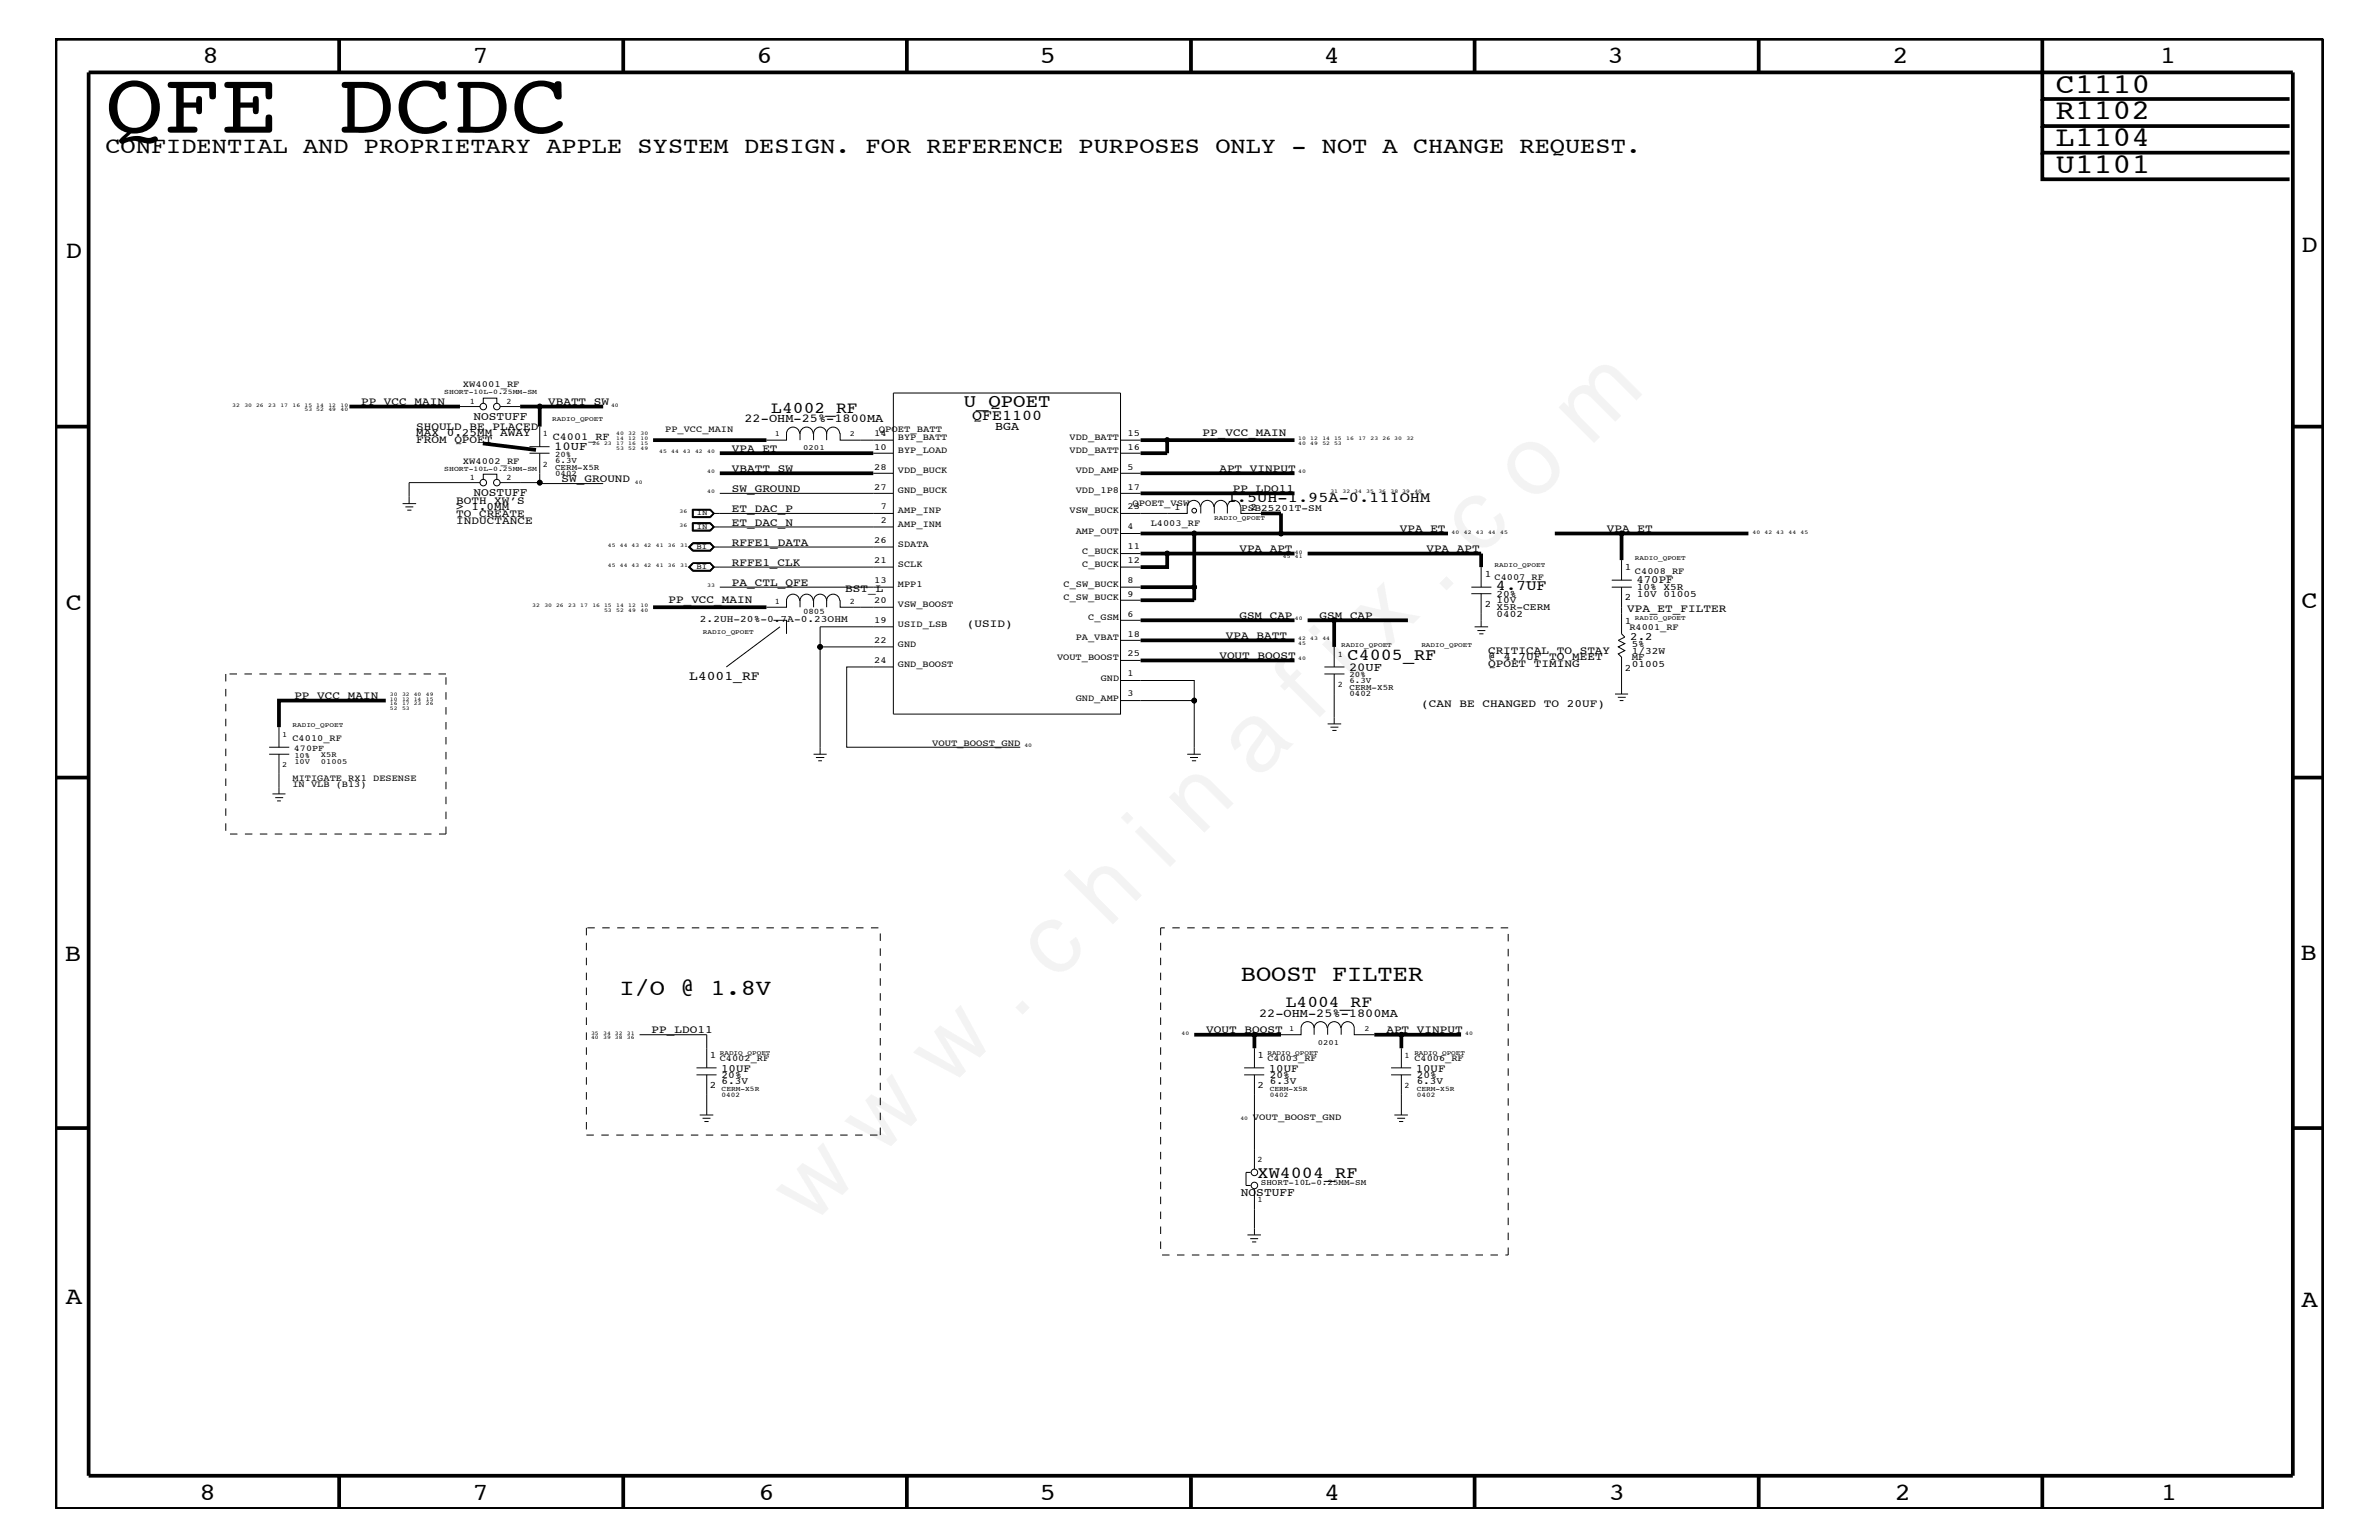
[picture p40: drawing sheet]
<svg xmlns="http://www.w3.org/2000/svg" width="432mm" height="279mm" viewBox="0 0 432 279" stroke-linecap="round" stroke-linejoin="round" font-family="sans-serif">
<defs><g id="words">
<text font-size="17.6" x="147.1" y="222.6" transform="rotate(-45 147.1 222.6)">w w w . c h i n a f i x . c o m</text>
<text font-size="15.9" x="19.1" y="24.1">QFE DCDC</text>
<g font-size="5.2">
<text x="373.1" y="16.8">C1110</text>
<text x="373.1" y="21.6">R1102</text>
<text x="373.1" y="26.5">L1104</text>
<text x="373.1" y="31.4">U1101</text>
</g>
<g font-size="4.5">
<text x="36.7" y="11.5">8</text>
<text x="85.8" y="11.5">7</text>
<text x="137.3" y="11.5">6</text>
<text x="188.7" y="11.5">5</text>
<text x="240.3" y="11.5">4</text>
<text x="291.8" y="11.5">3</text>
<text x="343.5" y="11.5">2</text>
<text x="392" y="11.5">1</text>
<text x="11.9" y="46.8">D</text>
<text x="417.7" y="45.7">D</text>
<text x="11.9" y="110.6">C</text>
<text x="417.7" y="110.4">C</text>
<text x="11.8" y="174.3">B</text>
<text x="417.6" y="174.2">B</text>
<text x="11.9" y="236.7">A</text>
<text x="417.7" y="237.1">A</text>
<text x="36.2" y="272.1">8</text>
<text x="85.8" y="272.1">7</text>
<text x="137.7" y="272.1">6</text>
<text x="188.7" y="272.1">5</text>
<text x="240.4" y="272.1">4</text>
<text x="292" y="272.1">3</text>
<text x="343.9" y="272.1">2</text>
<text x="392.2" y="272.1">1</text>
</g>
<g font-size="4.1">
<text x="19.1" y="27.7">CONFIDENTIAL AND PROPRIETARY APPLE SYSTEM DESIGN. FOR REFERENCE PURPOSES ONLY - NOT A CHANGE REQUEST.</text>
<text x="225.2" y="178">BOOST FILTER</text>
<text x="112.4" y="180.5">I/O @ 1.8V</text>
</g>
<text font-size="3.4" x="174.9" y="73.8">U_QPOET</text>
<g font-size="3">
<text x="140" y="74.9">L4002_RF</text>
<text x="244.6" y="119.8">C4005_RF</text>
<text x="233.4" y="182.7">L4004_RF</text>
<text x="228.3" y="213.8">XW4004_RF</text>
</g>
<g font-size="2.7">
<text x="176.4" y="76.2">QFE1100</text>
<text x="222.7" y="91.1">1.5UH-1.95A-0.111OHM</text>
<text x="271.5" y="107.1">4.7UF</text>
</g>
<text font-size="2.4" x="125.1" y="123.4">L4001_RF</text>
<g font-size="2.2">
<text x="135.1" y="76.6">22-OHM-25%-1800MA</text>
<text x="100.6" y="81.6">10UF</text>
<text x="180.6" y="78">BGA</text>
<text x="244.9" y="121.7">20UF</text>
<text x="228.5" y="184.4">22-OHM-25%-1800MA</text>
</g>
<g font-size="2.1">
<text x="85.9" y="76.2">NOSTUFF</text>
<text x="85.9" y="90">NOSTUFF</text>
<text x="225.2" y="216.9">NOSTUFF</text>
</g>
<g font-size="2">
<text x="65.5" y="73.5">PP_VCC_MAIN</text>
<text x="99.5" y="73.5">VBATT_SW</text>
<text x="75.5" y="78">SHOULD BE PLACED</text>
<text x="75.5" y="79.2">MAX 0.25MM AWAY</text>
<text x="75.5" y="80.5">FROM QPOET</text>
<text x="132.8" y="82">VPA_ET</text>
<text x="218.3" y="79">PP_VCC_MAIN</text>
<text x="101.9" y="87.5">SW_GROUND</text>
<text x="132.8" y="85.6">VBATT_SW</text>
<text x="132.8" y="89.3">SW_GROUND</text>
<text x="221.3" y="85.6">APT_VINPUT</text>
<text x="223.8" y="89.3">PP_LDO11</text>
<text x="82.8" y="93.8">TO CREATE</text>
<text x="82.8" y="92.6">&gt; 1.0MM</text>
<text x="82.8" y="91.4">BOTH XW’S</text>
<text x="82.8" y="95">INDUCTANCE</text>
<text x="132.8" y="92.9">ET_DAC_P</text>
<text x="132.8" y="95.4">ET_DAC_N</text>
<text x="132.8" y="99">RFFE1_DATA</text>
<text x="225" y="100.2">VPA_APT</text>
<text x="254.1" y="96.5">VPA_ET</text>
<text x="258.9" y="100.2">VPA_APT</text>
<text x="291.7" y="96.5">VPA_ET</text>
<text x="132.8" y="106.3">PA_CTL_QFE</text>
<text x="132.8" y="102.6">RFFE1_CLK</text>
<text x="153.4" y="107.5">BST_L</text>
<text x="297" y="105.9">470PF</text>
<text x="121.3" y="109.3">PP_VCC_MAIN</text>
<text x="175.5" y="113.7">(USID)</text>
<text x="225" y="112.3">GSM_CAP</text>
<text x="239.5" y="112.3">GSM_CAP</text>
<text x="295.3" y="111.1">VPA_ET_FILTER</text>
<text x="221.3" y="119.6">VOUT_BOOST</text>
<text x="222.5" y="115.9">VPA_BATT</text>
<text x="270.1" y="118.6">CRITICAL TO STAY</text>
<text x="270.1" y="119.8">@ 4.7UF TO MEET</text>
<text x="295.9" y="116.1">2.2</text>
<text x="270.1" y="121">QPOET TIMING</text>
<text x="53.4" y="126.9">PP_VCC_MAIN</text>
<text x="258" y="128.3">(CAN BE CHANGED TO 20UF)</text>
<text x="118.3" y="187.5">PP_LDO11</text>
<text x="218.9" y="187.5">VOUT_BOOST</text>
<text x="251.6" y="187.5">APT_VINPUT</text>
<text x="130.9" y="194.4">10UF</text>
<text x="230.3" y="194.4">10UF</text>
<text x="257" y="194.4">10UF</text>
</g>
<text font-size="1.9" x="100.3" y="79.9">C4001_RF</text>
<g font-size="1.8">
<text x="213.1" y="92.6">1</text>
<text x="225.3" y="92.7">PSB25201T-SM</text>
<text x="227" y="92.6">2</text>
<text x="269.5" y="104.7">1</text>
<text x="294.9" y="103.5">1</text>
<text x="297.1" y="107.1">10% X5R</text>
<text x="127" y="112.9">2.2UH-20%-0.7A-0.23OHM</text>
<text x="269.5" y="110.2">2 X5R-CERM</text>
<text x="271.6" y="108.3">20%</text>
<text x="271.6" y="109.4">10V</text>
<text x="271.6" y="111.9">0402</text>
<text x="294.9" y="108.9">2</text>
<text x="294.9" y="113.1">1</text>
<text x="297.1" y="108.2">10V 01005</text>
<text x="296.2" y="118.6">1/32W</text>
<text x="296.2" y="117.4">5%</text>
<text x="296.2" y="119.8">MF</text>
<text x="294.9" y="121.7">2</text>
<text x="296.2" y="121">01005</text>
<text x="128.9" y="192">1</text>
<text x="228.3" y="192">1</text>
<text x="128.9" y="197.4">2</text>
<text x="131" y="195.6">20%</text>
<text x="131" y="196.7">6.3V</text>
<text x="228.3" y="197.4">2</text>
<text x="230.5" y="195.6">20%</text>
<text x="230.5" y="196.7">6.3V</text>
<text x="257.1" y="195.6">20%</text>
<text x="257.1" y="196.7">6.3V</text>
</g>
<g font-size="1.7">
<text x="84" y="70.2">XW4001_RF</text>
<text x="120.7" y="78.3">PP_VCC_MAIN</text>
<text x="158.7" y="79.1">14</text>
<text x="158.7" y="81.6">10</text>
<text x="159.5" y="78.3">QPOET_BATT</text>
<text x="163" y="79.9">BYP_BATT</text>
<text x="163" y="82.2">BYP_LOAD</text>
<text x="194.1" y="82.2">VDD_BATT</text>
<text x="194.1" y="79.9">VDD_BATT</text>
<text x="204.6" y="81.6">16</text>
<text x="204.6" y="79.1">15</text>
<text x="84" y="84.1">XW4002_RF</text>
<text x="158.7" y="88.8">27</text>
<text x="158.7" y="85.2">28</text>
<text x="163" y="89.5">GND_BUCK</text>
<text x="163" y="85.9">VDD_BUCK</text>
<text x="195.2" y="85.9">VDD_AMP</text>
<text x="195.2" y="89.5">VDD_1P8</text>
<text x="204.6" y="88.8">17</text>
<text x="204.6" y="85.2">5</text>
<text x="159.9" y="94.9">2</text>
<text x="159.9" y="92.4">7</text>
<text x="163" y="95.6">AMP_INM</text>
<text x="163" y="93.2">AMP_INP</text>
<text x="194.1" y="93.2">VSW_BUCK</text>
<text x="204.6" y="92.4">23</text>
<text x="205.6" y="91.7">QPOET_VSW</text>
<text x="208.9" y="95.4">L4003_RF</text>
<text x="158.7" y="98.5">26</text>
<text x="163" y="99.3">SDATA</text>
<text x="195.2" y="96.8">AMP_OUT</text>
<text x="196.4" y="100.4">C_BUCK</text>
<text x="204.6" y="99.7">11</text>
<text x="204.6" y="96">4</text>
<text x="158.7" y="105.8">13</text>
<text x="158.7" y="102.1">21</text>
<text x="163" y="102.9">SCLK</text>
<text x="163" y="106.5">MPP1</text>
<text x="193" y="106.5">C_SW_BUCK</text>
<text x="196.4" y="102.9">C_BUCK</text>
<text x="204.6" y="102.1">12</text>
<text x="204.6" y="105.8">8</text>
<text x="271.3" y="105.3">C4007_RF</text>
<text x="296.8" y="104.1">C4008_RF</text>
<text x="158.7" y="109.4">20</text>
<text x="158.7" y="113.1">19</text>
<text x="163" y="113.7">USID_LSB</text>
<text x="163" y="110.2">VSW_BOOST</text>
<text x="193" y="108.9">C_SW_BUCK</text>
<text x="197.5" y="112.6">C_GSM</text>
<text x="204.6" y="108.2">9</text>
<text x="204.6" y="111.9">6</text>
<text x="158.7" y="116.7">22</text>
<text x="163" y="117.4">GND</text>
<text x="191.9" y="119.8">VOUT_BOOST</text>
<text x="195.2" y="116.2">PA_VBAT</text>
<text x="204.6" y="115.5">18</text>
<text x="204.6" y="119.1">25</text>
<text x="295.7" y="114.2">R4001_RF</text>
<text x="158.7" y="120.3">24</text>
<text x="163" y="121">GND_BOOST</text>
<text x="199.8" y="123.5">GND</text>
<text x="204.6" y="122.7">1</text>
<text x="195.2" y="127.1">GND_AMP</text>
<text x="204.6" y="126.4">3</text>
<text x="53.1" y="134.4">C4010_RF</text>
<text x="169.2" y="135.3">VOUT_BOOST_GND</text>
<text x="53.1" y="142.9">IN VLB (B13)</text>
<text x="53.1" y="141.7">MITIGATE RX1 DESENSE</text>
<text x="130.6" y="192.6">C4002_RF</text>
<text x="230" y="192.6">C4003_RF</text>
<text x="256.7" y="192.6">C4006_RF</text>
<text x="227.4" y="203.2">VOUT_BOOST_GND</text>
</g>
<text font-size="1.6" x="53.3" y="136.2">470PF</text>
<g font-size="1.5">
<text x="85.3" y="73.3">1</text>
<text x="91.9" y="73.3">2</text>
<text x="98.6" y="79.2">1</text>
<text x="100.8" y="82.8">20%</text>
<text x="100.8" y="83.9">6.3V</text>
<text x="85.3" y="87.1">1</text>
<text x="91.9" y="87.1">2</text>
<text x="98.6" y="84.7">2</text>
<text x="100.8" y="85.2">CERM-X5R</text>
<text x="100.8" y="86.4">0402</text>
<text x="140.6" y="109.5">1</text>
<text x="145.8" y="111.4">0805</text>
<text x="154.3" y="109.5">2</text>
<text x="242.8" y="119.2">1</text>
<text x="242.8" y="124.7">2</text>
<text x="244.9" y="125.2">CERM-X5R</text>
<text x="244.9" y="122.9">20%</text>
<text x="244.9" y="124">6.3V</text>
<text x="244.9" y="126.4">0402</text>
<text x="254.9" y="192">1</text>
<text x="254.9" y="197.4">2</text>
<text x="228.3" y="210.8">2</text>
<text x="228.9" y="215.1">SHORT-10L-0.25MM-SM</text>
<text x="228.3" y="218.1">1</text>
</g>
<g font-size="1.4">
<text x="140.6" y="79.2">1</text>
<text x="145.8" y="81.7">0201</text>
<text x="154.3" y="79.2">2</text>
<text x="126.5" y="93.5">IN</text>
<text x="126.5" y="96">IN</text>
<text x="126.4" y="99.6">BI</text>
<text x="126.4" y="103.2">BI</text>
<text x="51.2" y="133.8">1</text>
<text x="53.4" y="137.4">10%</text>
<text x="58.3" y="137.3">X5R</text>
<text x="51.2" y="139.2">2</text>
<text x="53.4" y="138.5">10V</text>
<text x="58.3" y="138.5">01005</text>
<text x="234" y="187.1">1</text>
<text x="239.2" y="189.7">0201</text>
<text x="247.6" y="187.1">2</text>
</g>
<g font-size="1.3">
<text x="80.6" y="71.6">SHORT-10L-0.25MM-SM</text>
<text x="80.6" y="85.4">SHORT-10L-0.25MM-SM</text>
<text x="131" y="197.9">CERM-X5R</text>
<text x="230.5" y="197.9">CERM-X5R</text>
<text x="257.1" y="197.9">CERM-X5R</text>
<text x="131" y="199.1">0402</text>
<text x="230.5" y="199.1">0402</text>
<text x="257.1" y="199.1">0402</text>
</g>
<g font-size="1.2">
<text x="100.2" y="76.4">RADIO_QPOET</text>
<text x="220.4" y="94.3">RADIO_QPOET</text>
<text x="296.8" y="101.6">RADIO_QPOET</text>
<text x="271.3" y="102.9">RADIO_QPOET</text>
<text x="296.8" y="112.6">RADIO_QPOET</text>
<text x="127.6" y="115">RADIO_QPOET</text>
<text x="243.4" y="117.4">RADIO_QPOET</text>
<text x="258" y="117.4">RADIO_QPOET</text>
<text x="53.1" y="131.9">RADIO_QPOET</text>
<text x="130.6" y="191.4">RADIO_QPOET</text>
<text x="230" y="191.4">RADIO_QPOET</text>
<text x="256.7" y="191.4">RADIO_QPOET</text>
</g>
<g font-size="1">
<text x="42.2" y="73.8">32</text>
<text x="44.4" y="73.8">30 26</text>
<text x="48.7" y="73.8">23</text>
<text x="50.9" y="73.8">17</text>
<text x="53.1" y="73.8">16</text>
<text x="55.3" y="73.8">15 14</text>
<text x="55.3" y="74.6">53 52</text>
<text x="59.6" y="73.8">12</text>
<text x="59.6" y="74.6">49</text>
<text x="61.8" y="73.8">10</text>
<text x="61.8" y="74.6">40</text>
<text x="110.9" y="73.8">40</text>
<text x="107.5" y="80.7">26 23</text>
<text x="111.8" y="79.9">14</text>
<text x="111.8" y="80.7">17</text>
<text x="111.8" y="78.9">40</text>
<text x="111.8" y="81.6">53</text>
<text x="114" y="79.9">12</text>
<text x="114" y="80.7">16</text>
<text x="114" y="78.9">32</text>
<text x="114" y="81.6">52</text>
<text x="116.2" y="79.9">10</text>
<text x="116.2" y="80.7">15</text>
<text x="116.2" y="78.9">30</text>
<text x="116.2" y="81.6">49</text>
<text x="119.6" y="82.2">45</text>
<text x="121.8" y="82.2">44 43</text>
<text x="126.2" y="82.2">42</text>
<text x="128.4" y="82.2">40</text>
<text x="235.6" y="79.9">10</text>
<text x="235.6" y="80.7">40</text>
<text x="237.8" y="79.9">12</text>
<text x="237.8" y="80.7">49</text>
<text x="240" y="79.9">14 15</text>
<text x="240" y="80.7">52 53</text>
<text x="244.3" y="79.9">16</text>
<text x="246.5" y="79.9">17</text>
<text x="248.8" y="79.9">23</text>
<text x="251" y="79.9">26 30</text>
<text x="255.3" y="79.9">32</text>
<text x="115.2" y="87.7">40</text>
<text x="128.4" y="85.9">40</text>
<text x="128.4" y="89.5">40</text>
<text x="235.6" y="85.9">40</text>
<text x="241.5" y="89.5">31</text>
<text x="243.7" y="89.5">32 34</text>
<text x="248" y="89.5">35</text>
<text x="250.2" y="89.5">36</text>
<text x="252.4" y="89.5">38 39</text>
<text x="256.7" y="89.5">40</text>
<text x="123.4" y="93.2">36</text>
<text x="123.4" y="95.6">36</text>
<text x="110.3" y="99.3">45</text>
<text x="112.5" y="99.3">44 43</text>
<text x="116.8" y="99.3">42</text>
<text x="119" y="99.3">41</text>
<text x="121.2" y="99.3">36</text>
<text x="123.4" y="99.3">31</text>
<text x="232.8" y="101.3">45</text>
<text x="235" y="100.4">40</text>
<text x="235" y="101.3">41</text>
<text x="263.5" y="96.8">40</text>
<text x="265.7" y="96.8">42</text>
<text x="267.9" y="96.8">43</text>
<text x="270.1" y="96.8">44</text>
<text x="272.3" y="96.8">45</text>
<text x="318.1" y="96.8">40</text>
<text x="320.3" y="96.8">42 43</text>
<text x="324.6" y="96.8">44</text>
<text x="326.8" y="96.8">45</text>
<text x="110.3" y="102.9">45</text>
<text x="112.5" y="102.9">44 43</text>
<text x="116.8" y="102.9">42</text>
<text x="119" y="102.9">41</text>
<text x="121.2" y="102.9">36</text>
<text x="123.4" y="102.9">31</text>
<text x="128.4" y="106.5">33</text>
<text x="96.6" y="110.2">32</text>
<text x="98.8" y="110.2">30 26</text>
<text x="103.1" y="110.2">23</text>
<text x="105.3" y="110.2">17</text>
<text x="107.5" y="110.2">16 15</text>
<text x="109.6" y="111">53</text>
<text x="111.8" y="110.2">14</text>
<text x="111.8" y="111">52</text>
<text x="114" y="110.2">12</text>
<text x="114" y="111">49</text>
<text x="116.2" y="110.2">10</text>
<text x="116.2" y="111">40</text>
<text x="235" y="112.5">40</text>
<text x="235.6" y="119.8">40</text>
<text x="235.6" y="116.2">42</text>
<text x="235.6" y="117">45</text>
<text x="237.8" y="116.2">43</text>
<text x="240" y="116.2">44</text>
<text x="70.8" y="127.1">10</text>
<text x="70.8" y="128">16</text>
<text x="70.8" y="126.3">30</text>
<text x="70.8" y="128.9">52</text>
<text x="73" y="127.1">12 14</text>
<text x="73" y="128">17 23</text>
<text x="73" y="126.3">32 40</text>
<text x="73" y="128.9">53</text>
<text x="77.3" y="127.1">15</text>
<text x="77.3" y="128">26</text>
<text x="77.3" y="126.3">49</text>
<text x="185.9" y="135.6">40</text>
<text x="107.3" y="187.7">35</text>
<text x="107.3" y="188.6">40</text>
<text x="109.5" y="187.7">34 32</text>
<text x="109.5" y="188.6">39 38</text>
<text x="113.8" y="187.7">31</text>
<text x="113.8" y="188.6">36</text>
<text x="214.5" y="187.7">40</text>
<text x="265.9" y="187.7">40</text>
<text x="225.1" y="203.2">40</text>
</g>
</g></defs>
<g fill="none" stroke="#000" stroke-width=".18">
<path d="M83.5 73.8h3.6M87.7 73.2v-1h2.5v1M90.8 73.8h3.6M98 77.4v3.6M162.1 71.3h41.3v58.3h-41.3zM73.1 91.4h2.4M73.6 92h1.4M73.9 92.6h.8M87.1 87.6h-12.8v3.8M87.7 87v-1h2.5v1M90.8 87.6h7.2M96.1 82.2h3.6"/>
<path d="M96.1 81h3.6M98 82.2v5.5h11.5M125.7 92.4h3.3l.6 .8-.6 .7h-3.3zM125.7 94.8h3.3l.6 .8-.6 .8h-3.3zM125.7 98.5h3.2l.7 .7M125.7 98.5h3.3l.6 .7M125.7 94.9h3.2l.6 .7-.6 .6M125.7 98.5l-.6 .7 .6 .7h3.2l.7-.7M125.7 98.5l-.7 .7 .7 .8h3.3l.6-.8M125.7 94.8v1.5h3.2l.7-.7M125.7 96.2h3.2M125.8 98.6h3.1l.6 .6-.6 .6h-3.1l-.7-.6z"/>
<path d="M125.8 92.6h3.1l.6 .6-.6 .5h-3.1zM128.9 92.5l.6 .7-.6 .6M128.9 92.5l.7 .7M128.9 94.8l.7 .8M128.9 92.5h-3.2v1.3h3.2M129.5 95.6l-.6-.6h-3.1v1.2M129.5 95.6l-.6 .6M129.5 99.2l-.6 .6h-3.1M129.5 93.2h29M129.5 95.6h29M129.6 93.2l-.7 .6M130.6 89.5h27.9"/>
<path d="M158.5 99.2h-29l-.6-.5h-3.1l-.6 .5 .6 .6M125.1 102.9l.7-.7-.6 .7 .6 .6zM125.7 102.1h3.2l.7 .8M125.7 102.1h3.3l.6 .8M125.7 102.1l-.6 .8 .6 .7h3.2l.7-.7M125.7 102.1l-.7 .8 .7 .7h3.3l.6-.7M129.5 102.9l-.6 .6h-3.1M130.6 106.5h27.9M141.6 113.7l-9.8 7.3M158.5 102.9h-29l-.6-.7h-3.1h3.1l.6 .7-.6 .6h-3.1M48.9 135.6h3.6M48.9 136.8h3.6"/>
<path d="M50.6 131.9v3.7M50.6 136.8v7.2M158.5 121h-4.8v14.6h31.5M49.4 144h2.4M50 144.7h1.4M50.3 145.3h.7M116.1 187.7h12.2v6M126.4 195h3.7M126.4 193.7h3.7M128.3 195v7.3M127 202.3h2.5M127.5 202.9h1.5"/>
<path d="M127.9 203.5h.7"/>
<circle cx="87.7" cy="73.8" r=".59"/>
<circle cx="90.2" cy="73.8" r=".59"/>
<circle cx="98" cy="73.8" r=".42"/>
<circle cx="87.7" cy="87.6" r=".59"/>
<circle cx="90.2" cy="87.6" r=".59"/>
<circle cx="98" cy="87.6" r=".42"/>
</g>
<g fill="none" stroke="#000" stroke-width=".68" stroke-linecap="butt">
<path d="M10.1 7h411.6v266.8h-411.6zM16.1 13.1h400.1v254.6h-400.1zM61.6 7v6.1M113.1 7v6.1M164.6 7v6.1M216.2 7v6.1M267.6 7v6.1M319.2 7v6.1M370.7 7v11h44.9M370.7 18v4.9h44.9M370.7 22.9v4.8h44.9M370.7 27.7v4.8h44.9"/>
<path d="M10.1 77.4h6M63.4 73.8h20.1M94.4 73.8h15.1M98 73.8v3.6M118.5 79.9h20.6M416.2 77.4h5.5M87.6 80.4l9.7 1.2M130.6 82.2h27.9M130.6 85.9h27.9M232.5 96.8h30.3M317.4 96.8h-23.1v4.8M118.5 110.2h20.6"/>
<path d="M237.3 100.4h31.5M70 127.1h-19.4v4.8M10.1 141.1h6M416.2 141.1h5.5M10.1 204.7h6M416.2 204.7h5.5M61.6 267.7v6.1M113.1 267.7v6.1M164.6 267.7v6.1M216.2 268v5.8M267.6 267.7v6.1M319.2 267.7v6.1"/>
<path d="M370.7 267.7v6.1"/>
</g>
<path d="M41 122.3v29h39.9M80.9 122.3h-39.9M80.9 151.3v-29M106.4 168.3v37.6M210.7 168.3v59.4h63M273.7 168.3h-63M106.4 205.9h53.4M159.8 205.9v-37.6h-53.4M273.7 227.7v-59.4" fill="none" stroke="#000" stroke-width=".18" stroke-dasharray="1.4 1.4" stroke-linecap="butt"/>
<g fill="#000">
<circle cx="98" cy="73.8" r=".42"/>
<circle cx="98" cy="87.6" r=".42"/>
</g>
<use href="#words"/>
</svg>
